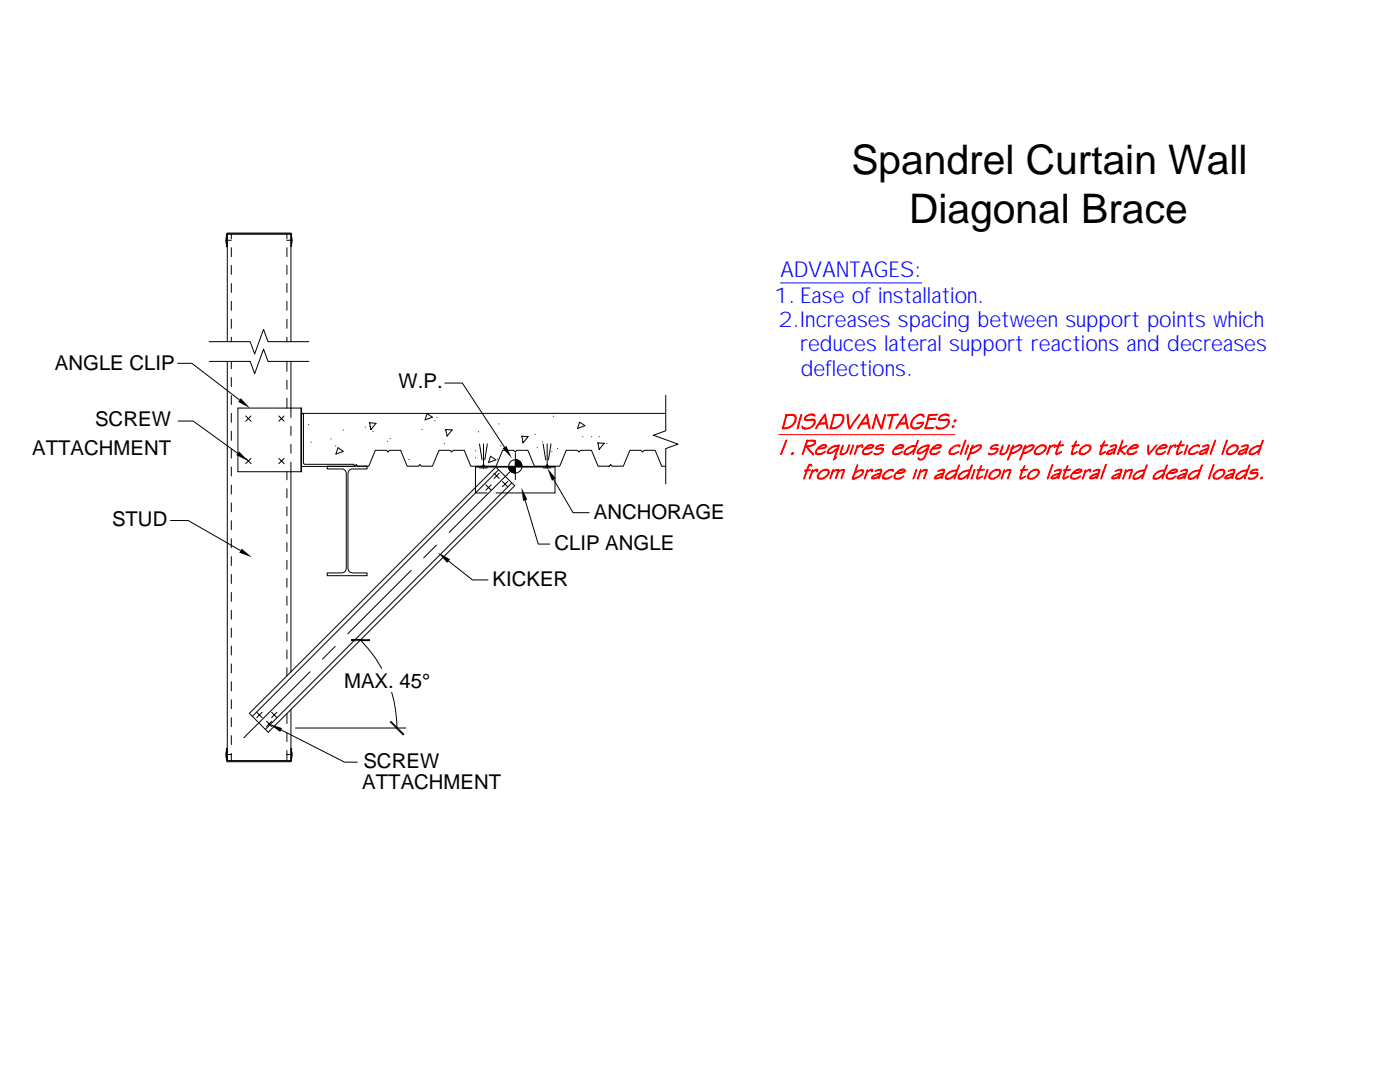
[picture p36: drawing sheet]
<svg xmlns="http://www.w3.org/2000/svg" width="279mm" height="216mm" viewBox="0 0 279 216" stroke-linecap="round" stroke-linejoin="round" font-family="sans-serif">
<defs><g id="words">
<g font-size="8.1">
<text x="169.9" y="34.7">Spandrel Curtain Wall</text>
<text x="181.4" y="44.4">Diagonal Brace</text>
</g>
<g font-size="4.4" fill="#00f">
<text x="155.7" y="55.2">ADVANTAGES:</text>
<text x="154.5" y="60.4">1. Ease of installation.</text>
<text x="155.4" y="65.2">2.Increases spacing between support points which</text>
<text x="159.7" y="70.1">reduces lateral support reactions and decreases</text>
<text x="159.8" y="75">deflections.</text>
</g>
<g font-size="4.1">
<text x="11" y="73.8">ANGLE CLIP</text>
<text x="79.5" y="77.5">W.P.</text>
<text x="19" y="85">SCREW</text>
<text x="6.4" y="90.8">ATTACHMENT</text>
<text x="22.4" y="104.9">STUD</text>
<text x="118.5" y="103.5">ANCHORAGE</text>
<text x="110.7" y="109.7">CLIP ANGLE</text>
<text x="98.3" y="117">KICKER</text>
<text x="68.7" y="137.2">MAX. 45°</text>
<text x="72.5" y="153.3">SCREW</text>
<text x="72.3" y="157.5">ATTACHMENT</text>
</g>
</g></defs>
<path d="M48 79.5l1.9 1.9-2.4-1.2zM47.7 90.1l1.9 1.9-2.4-1.2zM100.3 89.5l.7-.5 1.2 2.4zM104.1 97.3l1.1 2.4-.8 .2zM109.2 93.4l1.7 2.1-.7 .4zM48.2 109.5l2.1 1.7-2.5-.9zM87.4 110.3l2.4 1.3-.6 .7zM53.7 144.4l2.6 .9-.4 .7zM77.8 144.1l2.9 2.4-.3 .3zM78 143.8l2.7 2.7-2.9-2.4z" fill="#000"/>
<g fill="none" stroke="#000" stroke-width=".2">
<path d="M45.1 47.4v1.1M45.1 47.9h1.1M45.3 46.6l12.7-.1 .2 .2v2.5h-.1l-.1-2.5h-12.6v2.5h-.2zM46.2 46.7v.9M46.2 49.4v1.8M46.2 53v1.8M46.2 56.6v1.8M57.2 47.9h1.1M57.3 46.7v.9M57.3 49.4v1.8M57.3 53v1.8M57.3 56.6v1.8"/>
<path d="M58.1 46.7h-12.7v21.5M58.1 46.7v21.5M58.3 47.4v1.1M35.5 72.5h2.8l9.5 7.3M41.8 72.1h8.1l.9 2.5 1.8-4.9 .9 2.4h8.1M41.8 68.2h8.1l.9 2.4 1.8-4.9 .9 2.5h8.1M45.4 72.1v79.7h12.7v-10.2M46.2 60.1v1.8M46.2 63.7v1.8M46.2 67.3v.9M46.2 72.1v1.5M46.2 75.3v1.9"/>
<path d="M46.2 78.9v1.8M57.3 60.1v1.8M57.3 63.7v1.8M57.3 67.3v.9M57.3 72.1v2M57.3 75.9v1.8M57.3 79.4v2M58.1 72.1v11.2M88.8 76.4h3.5l8.3 12.8M132.9 78.9v7.1l-2.5 .8 4.9 1.8-2.4 .9v7.1M35.5 84h3l8.9 6.4M46.2 82.5v1.8"/>
<path d="M46.2 86v1.9M46.2 89.6v1.8M46.2 93.2v1.8M46.2 96.8v1.8M47.5 81.4h12.7v12.7h-12.7zM49 91.5l1.1 1M49 83l1.1 1.1M50.1 91.5l-1.1 1M50.1 83l-1.1 1.1M55.6 91.5l1.1 1M55.6 83l1.1 1.1M56.7 91.5l-1.1 1"/>
<path d="M56.7 83l-1.1 1.1M57.3 94.1v1.6M57.3 97.5v1.8M58.1 85.1v1.8M58.1 88.7v1.7M58.1 92.2v41.9M60 81.4v12.7M60.3 82.5l.3 .2v9.9h9.9l.2 .1 .1 .4h-10.6v-10.6h72.7M61.6 84.7h.1M62.1 88.2h.1M65.3 93h8v.6h-3a.87 .87 0 0 0-.9 .8v19.1a.87 .87 0 0 0 .9 .8h3v.6h-8v-.6h3a.87 .87 0 0 0 .8-.8v-19.1a.87 .87 0 0 0-.8-.8h-3zM66.1 87.6h.1"/>
<path d="M67 89h.1M67.5 89.3l1 .8-1.5 .5zM68.5 85.8h.1M70.8 93l.3-.3 .3 .3h2.2l1.3-3.1h2.2l.3 .3 .3-.3h2.2l1.4 3.1h2.2l.3-.3 .3 .3h2.2l1.3-3.1h2.2l.3 .3 .3-.3h2.2l1.4 3.1h2.2M72.9 85.2h.1M73.8 84.3l1.2 .2-1 1.2zM73.8 85.1v.1M74.4 86.1h.1M77.4 88v.1M77.9 87.5h.1M81.6 91.7h.1M84.2 85.7h.1"/>
<path d="M85.2 82.5l1.1 .7-1.5 .6zM86.8 83.9v.1M87.2 83.3v.1M88.7 88.5h.1M88.8 85.9v.1M89 85.7l1.2 .1-1 1.2zM94.9 91.3v.1M94.9 93.2h15.9M94.9 89.9v.1M95.5 86.1v.1M95.7 88.6l.5 3.2M95.7 93.4h1.6"/>
<path d="M96.2 93l.3-.3 .3 .3h2.2l1.3-3.1h2.2l.3 .3 .3-.3h2.2l1.4 3.1h2.2l.3-.3 .3 .3h2.2l1.3-3.1h2.2l.3 .3 .3-.3h2.2l1.4 3.1h2.2M96.5 88.6v4.8M97 96.8l1 1M97.2 98.4h-2.3v-5.3h15.9v5.3h-11.8M97.3 88.6l-.5 3.2M97.9 91l1.1 .8-1.5 .5zM98 96.8l-1 1M98.6 94.4l1 1.1M99.3 91.6h.1M99.5 93.7l-49.1 49.2M99.5 84.6h.1M99.6 94.4l-1 1.1"/>
<path d="M100 89h.1M100.3 96.1l1 1M101.3 96.1l-1 1M101.5 93.1h1.3v1.3M101.5 93.1h.1M101.6 93.1l-.1 .1M101.7 93.1l-.2 .2M101.8 93.1l-.3 .3M101.9 93.1l-.4 .4M102 93.1l-.4 .4M102.1 96.4l-49.2 49.2M102.1 93.1l-.5 .5"/>
<path d="M102.2 93.1l-.6 .5M102.3 93.1l-.6 .6M102.4 93.1l-.7 .6M102.5 93.1l-.8 .7M102.6 93.1l-.8 .8M102.7 93.1l-.9 .8M102.8 93.1l-.9 .9M102.8 91.7v1.4h1.4M102.8 93.1l-13.2 13.1M102.8 90.4v5.3M102.8 93.2l-.8 .9M102.8 93.3l-.8 .8"/>
<path d="M102.8 93.4l-.8 .7M102.8 93.5l-.7 .7M102.8 93.6l-.6 .6M102.8 93.7l-.5 .6M102.8 93.8l-.4 .5M102.8 94l-.4 .3M102.8 94l-.3 .3M102.8 94.1l-.2 .3M102.8 94.2l-.1 .2M102.8 94.3v.1M102.9 91.7l-.1 .1M103 91.7l-.2 .1"/>
<path d="M103.1 91.7l-.3 .3M103.1 91.8l-.3 .3M103.2 91.8l-.4 .3M103.3 91.8l-.5 .4M103.4 91.8l-.6 .6M103.5 91.9l-.7 .6M103.5 91.9l-.7 .7M103.6 92l-.8 .7M103.7 92l-.9 .8M103.7 92.1l-.9 .8M103.7 92.1l-.9 .9M103.8 92.1l-.9 1"/>
<path d="M103.9 92.2l-.9 .9M103.9 92.2l-.8 .9M103.9 92.3l-.8 .8M103.9 92.4l-.7 .7M104 92.4l-.6 .7M104 92.5l-.6 .6M104.1 92.5l-.6 .6M104.1 92.6l-.5 .5M104.1 92.6l-.4 .5M104.1 92.7l-.3 .4M104.2 87l1.2 .1-1 1.3zM104.2 92.8l-.3 .3"/>
<path d="M104.2 92.9l-.2 .2M104.2 93l-.1 .1M104.8 99.8l2.6 8.8h2.3M106.8 86.6v.1M107.2 89.2v.1M108.3 88.2h.1M108.4 93.4h1.6M108.4 88.6l.5 3.2M109.2 88.6v4.8M110 88.6l-.5 3.2M110.1 90.1h.1M110.4 83v.1"/>
<path d="M110.5 95.7l3.9 6.6h3.2M111.3 89.5h.1M115.7 84.2l1 .7-1.4 .6zM116.3 87.1h.1M118.1 87.1h.1M119.3 88.4l1.3 .1-1 1.2zM119.6 87.1h.1M121.1 88.5h.1M121.6 93l.3-.3 .3 .3h2.2l1.3-3.1h2.2l.3 .3 .3-.3h2.2l1.4 3.1h.8M34 103.9h3.6l10.3 5.9M46.2 100.4v1.7M46.2 103.9v1.8"/>
<path d="M46.2 107.5v1.8M46.2 111.1v1.7M46.2 114.6v1.8M46.2 118.2v1.8M57.3 101.1v1.8M57.3 104.7v1.7M57.3 108.3v1.7M57.3 111.8v1.8M57.3 115.4v1.8M57.3 119v1.8M82.1 113.8l-12.7 12.7M87.1 108.8l-2.5 2.5"/>
<path d="M89.5 112l4.8 3.7h3.1M46.2 121.8v1.7M46.2 125.3v1.8M46.2 128.9v1.8M46.2 132.5v1.8M46.2 136v1.9M46.2 139.6v1.8M57.3 122.5v1.8M57.3 126.1v1.8M57.3 129.7v1.8M57.3 133.2v1.7M61.9 134l-13.2 13.2"/>
<path d="M66.9 129l-2.5 2.5M71.9 127.7l3.1 3.6 1.2 2.1M78.2 138.2a27.4 27.4 0 0 1 1 7.1M45.1 150.6h1.1M45.1 150.1v1M45.2 149.3h.2v2.5h12.6l.1-2.5h.1v2.5l-.2 .2h-12.6l-.2-.2zM46.2 143.2v1.8M46.2 146.8v1.8M46.2 150.3v1.5M49.8 142.3l49.2-49.1 3.7 3.7-49.2 49.2zM51.2 142.1l1.1 1.1M52.3 142.1l-1.1 1.1"/>
<path d="M53.2 143.9l1.1 1.1M54.2 142.1l1.1 1.1M54.3 143.9l-1.1 1.1M55.3 142.1l-1.1 1.1M56.1 145.6l12.7 6.5h2.5M57.2 150.6h1.1M57.3 142.3v2.1M57.3 146.2v1.8M57.3 149.8v2M58.3 150.1v1M58.9 145.3h22.1"/>
<circle cx="102.8" cy="93.1" r="1.33"/>
</g>
<path d="M70.1 127.7h3.7" fill="none" stroke="#000" stroke-width=".42"/>
<path d="M155.8 56.5h28.2" fill="none" stroke="#00f" stroke-width=".2"/>
<g fill="#f00" stroke="#f00" stroke-width=".2">
<path d="M156.8 82.8l1.1 .1-.9 .1-.7 2.4h-.2z" fill-rule="evenodd"/>
<path d="M156.8 82.7l.2 .1z" fill-rule="evenodd"/>
<path d="M156.8 82.8l.8-.1a.93 .93 0 0 1 1.3 .6 2.36 2.36 0 0 1-2.8 2.3v-.2a2.2 2.2 0 0 0 2.6-2l-.4-.5z" fill-rule="evenodd"/>
<path d="M159.9 82.7l.1 .1-.7 2.8h-.2z" fill-rule="evenodd"/>
<path d="M160.1 85l.3 .4h.3l-.6 .1z" fill-rule="evenodd"/>
<path d="M160.1 85.5l.6-.1a1.41 1.41 0 0 0 1.7-1.5l-.3-.1h.5a1.73 1.73 0 0 1-2.3 1.8z" fill-rule="evenodd"/>
<path d="M161 83.7l1.1-.1 .5 .2z" fill-rule="evenodd"/>
<path d="M162 82.8l.5-.1 .2 .2-.1 .2z" fill-rule="evenodd"/>
<path d="M160.7 83.1l.4-.3a1.5 1.5 0 0 1 1.4-.1 1.98 1.98 0 0 0-1.8 .7l.1 .3 1.8 .1-2 .1-.1-.5z" fill-rule="evenodd"/>
<path d="M163.3 84.5h1.5l-1.3 .1-.7 .9z" fill-rule="evenodd"/>
<path d="M164.6 82.7v.2l-1 1.5-.3 .1z" fill-rule="evenodd"/>
<path d="M164.6 82.7l.2 .2 .4 2.7-.2-.2-.2-.9h-1.5l1.5-.2z" fill-rule="evenodd"/>
<path d="M166.3 82.8l1.1 .1-.9 .1-.6 2.4h-.2z" fill-rule="evenodd"/>
<path d="M166.4 82.7l.2 .1z" fill-rule="evenodd"/>
<path d="M166.3 82.8l.8-.1a.93 .93 0 0 1 1.3 .6 2.36 2.36 0 0 1-2.7 2.3v-.2a2.2 2.2 0 0 0 2.5-2l-.3-.5z" fill-rule="evenodd"/>
<path d="M171.3 82.9l.3-.2-1.8 2.6h-.2z" fill-rule="evenodd"/>
<path d="M169.1 82.7l.2 .2 .1 1.4a.82 .82 0 0 0 .4 1l-.3 .3a5.7 5.7 0 0 1-.4-2.9z" fill-rule="evenodd"/>
<path d="M171.7 84.5h1.5l-1.3 .1-.7 .9z" fill-rule="evenodd"/>
<path d="M173 82.7v.2l-1 1.5-.3 .1z" fill-rule="evenodd"/>
<path d="M173 82.7l.2 .2 .4 2.7-.2-.2-.2-.9h-1.5l1.5-.2z" fill-rule="evenodd"/>
<path d="M174.8 82.9l.1 .2-.7 2.5-.1-.2z" fill-rule="evenodd"/>
<path d="M176.5 82.8l.2-.1v.2l-.6 2.4-.2-.1z" fill-rule="evenodd"/>
<path d="M174.8 82.7l.2 .1 .6 1.8 .5 .7-.1 .3a5.2 5.2 0 0 1-1.1-2.5z" fill-rule="evenodd"/>
<path d="M178.1 82.9h.2l-.8 2.7-.1-.1z" fill-rule="evenodd"/>
<path d="M177.2 82.8l2.1-.1-.1 .1-1.8 .2-.2-.1z" fill-rule="evenodd"/>
<path d="M179.3 84.5h1.5l-1.3 .1-.7 .9z" fill-rule="evenodd"/>
<path d="M180.6 82.7v.2l-1 1.5-.3 .1z" fill-rule="evenodd"/>
<path d="M180.6 82.7l.2 .2 .4 2.7-.2-.2-.2-.9h-1.5l1.5-.2z" fill-rule="evenodd"/>
<path d="M182.8 85.4a1.45 1.45 0 0 0 1.3-.9l.2-.1a1.37 1.37 0 0 1-1.5 1z" fill-rule="evenodd"/>
<path d="M183 84.5l1.3-.2v.1l-.8 .1z" fill-rule="evenodd"/>
<path d="M183.8 82.8h.5l.1 .4z" fill-rule="evenodd"/>
<path d="M182.3 83.4a1.57 1.57 0 0 1 2-.6 2.03 2.03 0 0 0-2.2 2.3l.7 .3h.6a1.05 1.05 0 0 1-1.4 0 1.05 1.05 0 0 1 0-1.5z" fill-rule="evenodd"/>
<path d="M184.6 85.4l1.8-.1-.6 .2-1.1 .1z" fill-rule="evenodd"/>
<path d="M185.3 83.6l1.5-.1-.1 .1z" fill-rule="evenodd"/>
<path d="M185.3 82.8l1.8-.1-.2 .1-1.4 .1-.2 .7h1.4l-1.4 .1-.5 1.7h-.2z" fill-rule="evenodd"/>
<path d="M186.8 85l.4 .4h.3l-.6 .1z" fill-rule="evenodd"/>
<path d="M186.9 85.5l.6-.1a1.45 1.45 0 0 0 1.7-1.5l-.4-.1h.6a1.72 1.72 0 0 1-2.5 1.7z" fill-rule="evenodd"/>
<path d="M187.8 83.7h.6a.94 .94 0 0 1 1 .1z" fill-rule="evenodd"/>
<path d="M188.8 82.8l.5-.1 .1 .2-.1 .2z" fill-rule="evenodd"/>
<path d="M187.5 83.1l.3-.3a1.58 1.58 0 0 1 1.5-.1 2 2 0 0 0-1.8 .7v.3l1.9 .1-2 .1-.1-.5z" fill-rule="evenodd"/>
<path d="M190.1 85h.3l-.3 .3h-.1z" fill-rule="evenodd"/>
<path d="M190.5 83.8l.2-.1 .1 .2-.3 .3-.1-.2z" fill-rule="evenodd"/>
<path d="M160.8 89.1l1-.1-.7 .1 1.3 1.7-.3-.1z" fill-rule="evenodd"/>
<path d="M160.9 88.9a1.75 1.75 0 0 0 1.7-.5l-.1-.3-.4-.1h.6l.1 .3a1.02 1.02 0 0 1-1 .7z" fill-rule="evenodd"/>
<path d="M161 87.9l1.2-.1 .5 .2-1.5 .1-.3 .8 .9 .1-1 .1-.5 1.5-.2 .1z" fill-rule="evenodd"/>
<path d="M161 87.9l.2-.1z" fill-rule="evenodd"/>
<path d="M163.4 90.6l.5-.1 .8-.4-.6 .5z" fill-rule="evenodd"/>
<path d="M163.4 89.2l.5-.3h.6l-1 .4-.2 .2h1l-1.1 .1-.3 .4v.3a1.21 1.21 0 0 0 1.2 .3h-.1a1.13 1.13 0 0 1-1.2 0 1.25 1.25 0 0 1 .6-1.4z" fill-rule="evenodd"/>
<path d="M163.3 89.5l1.1-.2 .4-.2v-.2l-.8-.1 .5-.1 .4 .1 .1 .3-.4 .4z" fill-rule="evenodd"/>
<path d="M166.7 91.4l.3-.2z" fill-rule="evenodd"/>
<path d="M167 89.7h.3l-.6 1.7h.1l-.5 .4z" fill-rule="evenodd"/>
<path d="M165.4 89.6a1.96 1.96 0 0 1 1.9-.6 2.11 2.11 0 0 0-2 1.3l.2 .1h-.4v-.3z" fill-rule="evenodd"/>
<path d="M166.5 89l1-.2-.2 .9-1.1 .6a1.08 1.08 0 0 1-1.1 .1 2.55 2.55 0 0 0 2.2-1.4z" fill-rule="evenodd"/>
<path d="M168.1 88.9l.2-.1-.4 1.7 .1 .1h-.4z" fill-rule="evenodd"/>
<path d="M169.4 88.8l.2 .1-.5 1.3-.7 .5-.5 .1-.3-.2a1.29 1.29 0 0 0 1.4-.7z" fill-rule="evenodd"/>
<path d="M170.2 88.8h.2l-.1 .2-.5 1.5-.2 .2z" fill-rule="evenodd"/>
<path d="M171.2 89.2l.4-.3h.4l-.8 .4z" fill-rule="evenodd"/>
<path d="M171 88.9h.2v.4l-.7 1.4z" fill-rule="evenodd"/>
<path d="M171.6 88.9l.6-.1-.1 .4-.1 .1v-.4z" fill-rule="evenodd"/>
<path d="M172.8 90.6l.4-.1 .9-.4-.7 .5z" fill-rule="evenodd"/>
<path d="M172.8 89.2l.5-.3h.5l-1.1 .6h1l-1.1 .1-.3 .4 .1 .4 1 .2a.85 .85 0 0 1-1.3-.4l.3-.6z" fill-rule="evenodd"/>
<path d="M173.3 88.9l.6-.2 .4 .1 .1 .3-.4 .4h-1.3l1.1-.2 .4-.2v-.2z" fill-rule="evenodd"/>
<path d="M174.4 90.5l.1-.1 .4 .2-.4 .1z" fill-rule="evenodd"/>
<path d="M174.5 90.7a2.15 2.15 0 0 0 1.6-.8v-.2l-.2-.1 .4-.1a1.37 1.37 0 0 1-1.8 1.2z" fill-rule="evenodd"/>
<path d="M175.1 89.5l.8-.1 .4 .1z" fill-rule="evenodd"/>
<path d="M175.9 88.9l.4-.1 .1 .1z" fill-rule="evenodd"/>
<path d="M175 89l.6-.3 .7 .1-.4 .1a.87 .87 0 0 0-.9 .6h1.3l-1.5 .1z" fill-rule="evenodd"/>
<path d="M178.8 90.6l.4-.1 .9-.4-.6 .5z" fill-rule="evenodd"/>
<path d="M178.8 89.1l.5-.2h.5l-.9 .4-.2 .2h1l-1.1 .1-.2 .2-.1 .5a1.21 1.21 0 0 0 1.2 .3h-.2a1.13 1.13 0 0 1-1.2 0 1.31 1.31 0 0 1 .7-1.5z" fill-rule="evenodd"/>
<path d="M178.7 89.5l1.1-.2 .4-.2-.1-.2-.7-.1 .4-.1 .5 .1 .1 .3-.3 .3z" fill-rule="evenodd"/>
<path d="M182.4 90l.2-.2-.4 .9z" fill-rule="evenodd"/>
<path d="M180.8 89.6a1.95 1.95 0 0 1 1.9-.5l-1.3 .3a1.19 1.19 0 0 0-.8 1.1l.3 .1h-.5a.92 .92 0 0 1 .4-1z" fill-rule="evenodd"/>
<path d="M181.9 89l.9-.1 .4-1.1-.1 .7a2.71 2.71 0 0 1-2.3 2.3l-.4-.2a2.26 2.26 0 0 0 2.3-1.5z" fill-rule="evenodd"/>
<path d="M183.3 91.4l.8 .3a.62 .62 0 0 1-.9-.2z" fill-rule="evenodd"/>
<path d="M185 89.7l.3-.1-.4 1a1.7 1.7 0 0 1-.8 1.1h-.3a1.81 1.81 0 0 0 1.1-1.6z" fill-rule="evenodd"/>
<path d="M183 90.5l.4-.1a2.56 2.56 0 0 0 1.9-1.4l.2-.1-.2 .7-1.2 .7a1.06 1.06 0 0 1-1.1 .2z" fill-rule="evenodd"/>
<path d="M183.3 89.7a3.5 3.5 0 0 1 2.2-.9l-.2 .2a2.01 2.01 0 0 0-2.1 1.3l.2 .1-.4 .1v-.4z" fill-rule="evenodd"/>
<path d="M186.3 90.6l.4-.1 .9-.4-.7 .5z" fill-rule="evenodd"/>
<path d="M186.2 89.2l.6-.3h.5l-.5 .1-.6 .5h1l-1.1 .1-.3 .4v.4l.4 .2h.7h-.1a.86 .86 0 0 1-1.3-.4z" fill-rule="evenodd"/>
<path d="M186.2 89.5l1.1-.2 .4-.2-.1-.2h-.8l.5-.2 .5 .1 .1 .3-.3 .3z" fill-rule="evenodd"/>
<path d="M189.4 90.6l1-.1 .9-.4a1.53 1.53 0 0 1-1.9 .5z" fill-rule="evenodd"/>
<path d="M190 89.3l.6-.4h.6a1.57 1.57 0 0 0-1.6 1.5l.4 .2h-.6a1.02 1.02 0 0 1 .6-1.3z" fill-rule="evenodd"/>
<path d="M190.6 88.9l.7-.2 .3 .1v.2l-.2 .2-.1-.3z" fill-rule="evenodd"/>
<path d="M192.6 87.8h.1l.1 .2-.9 2.6-.2 .1z" fill-rule="evenodd"/>
<path d="M193.2 88.8h.1v.2l-.5 1.5-.2 .2z" fill-rule="evenodd"/>
<path d="M193.7 89.5l1.3-.6h.5l-.6 .2a1.48 1.48 0 0 0-1.2 1.3h.6l-.7 .2-.6 1.2z" fill-rule="evenodd"/>
<path d="M194 88.9h.2l-.1 .4-.3 .2z" fill-rule="evenodd"/>
<path d="M195 88.9l.5-.2 .4 .2a1.99 1.99 0 0 1-2.2 1.5 2.32 2.32 0 0 0 2-1.4z" fill-rule="evenodd"/>
<path d="M197.2 90.5l.1-.1 .4 .2-.4 .1z" fill-rule="evenodd"/>
<path d="M197.3 90.7a2.15 2.15 0 0 0 1.7-.8v-.2l-.3-.1 .5-.1a1.37 1.37 0 0 1-1.9 1.2z" fill-rule="evenodd"/>
<path d="M198 89.5l.8-.1 .4 .1z" fill-rule="evenodd"/>
<path d="M198.8 88.9l.3-.1 .1 .1z" fill-rule="evenodd"/>
<path d="M197.9 89l.6-.3 .6 .1-.3 .1a.87 .87 0 0 0-1 .6h1.4l-1.6 .1z" fill-rule="evenodd"/>
<path d="M200.1 88.9l.1 .1-.5 1.5 .2 .1h-.3v-.3z" fill-rule="evenodd"/>
<path d="M201.3 88.8l.2 .1a2.05 2.05 0 0 1-1.1 1.8l-.5 .1-.3-.2 .8-.1a2.93 2.93 0 0 0 .9-1.7z" fill-rule="evenodd"/>
<path d="M201.9 89.5l1.1-.6h.6l-.6 .2a1.37 1.37 0 0 0-1.2 1.3h.5l-.6 .2-.6 1.2z" fill-rule="evenodd"/>
<path d="M202.1 88.9h.2l-.2 .4-.2 .2z" fill-rule="evenodd"/>
<path d="M203 88.9l.5-.2 .5 .2a1.99 1.99 0 0 1-2.2 1.5l.5-.1a2.12 2.12 0 0 0 1.5-1.3z" fill-rule="evenodd"/>
<path d="M204.3 89.5l1.2-.6h.5l-.6 .2a1.48 1.48 0 0 0-1.2 1.3h.6l-.7 .2-.6 1.2z" fill-rule="evenodd"/>
<path d="M204.6 88.9h.1l-.1 .4-.3 .2z" fill-rule="evenodd"/>
<path d="M205.5 88.9l.5-.2 .4 .2a1.74 1.74 0 0 1-1.6 1.5h-.6a2.48 2.48 0 0 0 2-1.4z" fill-rule="evenodd"/>
<path d="M206.7 89.5l.4-.4 .6-.3 .4 .1-.8 .3a1.11 1.11 0 0 0-.6 1.2l.9 .2-.6 .2-.5-.2-.1-.4z" fill-rule="evenodd"/>
<path d="M207.7 88.8l.5-.1 .5 .2a1.41 1.41 0 0 1-1.6 1.7l.8-.3a1.16 1.16 0 0 0 .6-1.2z" fill-rule="evenodd"/>
<path d="M209.6 89.2l.4-.3h.4l-.8 .4z" fill-rule="evenodd"/>
<path d="M209.5 88.9l.1 .4-.6 1.4z" fill-rule="evenodd"/>
<path d="M210 88.9l.7-.1-.3 .5v-.4z" fill-rule="evenodd"/>
<path d="M210.9 90.5l1-.4-.9 .6z" fill-rule="evenodd"/>
<path d="M210.8 89h.3z" fill-rule="evenodd"/>
<path d="M210.8 88.9l1.5-.1-.2 .1-.8 .1-.2 .5a1.09 1.09 0 0 0-.1 1.2l-.2 .1a2.27 2.27 0 0 1 .3-1.8z" fill-rule="evenodd"/>
<path d="M211.7 88l-.3 .8h-.2z" fill-rule="evenodd"/>
<path d="M214 90.5l1-.4-.8 .6z" fill-rule="evenodd"/>
<path d="M214 89h.2z" fill-rule="evenodd"/>
<path d="M214 88.9l1.4-.1-.2 .1-.7 .1-.3 .5a1.09 1.09 0 0 0 0 1.2l-.3 .1a2.27 2.27 0 0 1 .3-1.8z" fill-rule="evenodd"/>
<path d="M214.8 88l-.3 .8h-.2z" fill-rule="evenodd"/>
<path d="M215.6 89.5l.4-.4 .6-.3 .4 .1a1.46 1.46 0 0 0-1.4 1.5l.9 .2-.6 .2-.5-.2-.1-.4z" fill-rule="evenodd"/>
<path d="M216.6 88.8l.5-.1 .6 .2a1.41 1.41 0 0 1-1.7 1.7l.9-.3a1.16 1.16 0 0 0 .6-1.2z" fill-rule="evenodd"/>
<path d="M219.7 90.5l.9-.4-.8 .6z" fill-rule="evenodd"/>
<path d="M219.6 89h.3z" fill-rule="evenodd"/>
<path d="M219.6 88.9l1.5-.1-1 .2-.2 .5a1.02 1.02 0 0 0-.1 1.2l-.3 .1v-.3l.4-1.5z" fill-rule="evenodd"/>
<path d="M220.4 88l.1 .1-.3 .7h-.2z" fill-rule="evenodd"/>
<path d="M221.2 90.6l1.1-.4-.6 .4z" fill-rule="evenodd"/>
<path d="M221.1 90l1-.4 .4 .1-.6 .2a.95 .95 0 0 0-.8 .6l.6 .1-.5 .1-.3-.1v-.3z" fill-rule="evenodd"/>
<path d="M222.5 88.9h.3l-.6 1.7 .1-.4h-.1l.3-.5-.4-.1 .4-.1 .1-.5z" fill-rule="evenodd"/>
<path d="M221.6 89a1.31 1.31 0 0 1 1.2-.1l-1.3 .3z" fill-rule="evenodd"/>
<path d="M223.3 89.8h.2l-.4 .9z" fill-rule="evenodd"/>
<path d="M223.6 89.6l1.3-.7-1.1 .7z" fill-rule="evenodd"/>
<path d="M224 87.8l.1 .2-.5 1.6h.2l-.2 .1 1 .9-.1 .1-1.2-1z" fill-rule="evenodd"/>
<path d="M225.6 90.6l.4-.1 .9-.4-.6 .5z" fill-rule="evenodd"/>
<path d="M225.6 89.2l.5-.3h.5l-.9 .4-.2 .2h1l-1.2 .1-.2 .4v.3a1.21 1.21 0 0 0 1.2 .3h-.2a.85 .85 0 0 1-1.2-.4l.3-.6z" fill-rule="evenodd"/>
<path d="M226.1 88.9l.6-.2 .4 .1 .1 .3-.4 .4h-1.3l1.1-.2 .4-.2-.1-.2z" fill-rule="evenodd"/>
<path d="M229.2 88.8l.1 .1v1.7l-.1 .1-.2-1z" fill-rule="evenodd"/>
<path d="M230.3 89.3l.5-.5h.1l-1.7 2v-.1z" fill-rule="evenodd"/>
<path d="M231.3 90.6l.5-.1 .8-.4a1.23 1.23 0 0 1-1.3 .5z" fill-rule="evenodd"/>
<path d="M231.4 89.1l.4-.2h.6l-.6 .1-.5 .5h.9l-1.1 .1-.2 .4v.4l.3 .2h.8h-.1a.81 .81 0 0 1-1.3-.4l.3-.6z" fill-rule="evenodd"/>
<path d="M231.8 88.9l.7-.2 .3 .1 .2 .3-.5 .4h-1.2l1-.2 .4-.2-.3-.2z" fill-rule="evenodd"/>
<path d="M233.7 89.2l.4-.3h.3l-.7 .4z" fill-rule="evenodd"/>
<path d="M233.6 88.9l.1 .4-.7 1.4z" fill-rule="evenodd"/>
<path d="M234.1 88.9l.6-.1-.2 .5v-.4z" fill-rule="evenodd"/>
<path d="M235 90.5l1-.4-.9 .6z" fill-rule="evenodd"/>
<path d="M234.9 89h.3z" fill-rule="evenodd"/>
<path d="M234.9 88.9l1.4-.1-.1 .1-.8 .1-.2 .5a1.09 1.09 0 0 0-.1 1.2l-.2 .1a2.27 2.27 0 0 1 .3-1.8z" fill-rule="evenodd"/>
<path d="M235.8 88l-.3 .8h-.2z" fill-rule="evenodd"/>
<path d="M236.9 88.9l.2-.1-.8 1.9z" fill-rule="evenodd"/>
<path d="M237.2 90.6l1-.1 .9-.4a1.53 1.53 0 0 1-1.9 .5z" fill-rule="evenodd"/>
<path d="M237.8 89.3l.6-.4h.6a1.57 1.57 0 0 0-1.6 1.5l.4 .2h-.6a1.02 1.02 0 0 1 .6-1.3z" fill-rule="evenodd"/>
<path d="M238.4 88.9l.7-.2 .3 .1v.2l-.2 .2-.1-.3z" fill-rule="evenodd"/>
<path d="M239.7 90.6l1-.4-.5 .4z" fill-rule="evenodd"/>
<path d="M239.6 90l1-.4 .4 .1-1.1 .3-.4 .3 .2 .3h.5l-.5 .1-.4-.1v-.3z" fill-rule="evenodd"/>
<path d="M240.9 88.9h.4l-.6 1.7v-.4h-.1l.4-.5-.4-.1 .4-.1 .1-.5z" fill-rule="evenodd"/>
<path d="M240 89a1.31 1.31 0 0 1 1.3-.1l-1.3 .3z" fill-rule="evenodd"/>
<path d="M242.5 87.8h.2l-1.1 2.9-.1-.2z" fill-rule="evenodd"/>
<path d="M244.8 87.8l.2 .1-.9 2.7-.2 .1z" fill-rule="evenodd"/>
<path d="M245 89.5l1-.7 .4 .1a1.32 1.32 0 0 0-1.4 1.5l.9 .2a.92 .92 0 0 1-1.1 0v-.6z" fill-rule="evenodd"/>
<path d="M246 88.8l.5-.1 .6 .2a1.35 1.35 0 0 1-1.7 1.7l.5-.1a1.21 1.21 0 0 0 .9-1.4z" fill-rule="evenodd"/>
<path d="M247.5 90.6l1.1-.4-.7 .4z" fill-rule="evenodd"/>
<path d="M247.4 90l1-.4 .4 .1-1 .3-.5 .3 .2 .3h.4l-.4 .1-.4-.1v-.3z" fill-rule="evenodd"/>
<path d="M248.8 88.9h.3l-.6 1.7 .1-.4h-.1l.3-.5-.4-.1 .5-.3v-.3z" fill-rule="evenodd"/>
<path d="M247.9 89a1.31 1.31 0 0 1 1.2-.1l-1.3 .3z" fill-rule="evenodd"/>
<path d="M251.2 90l.3-.2-.4 .9z" fill-rule="evenodd"/>
<path d="M249.6 89.6a2.11 2.11 0 0 1 1.9-.5 2.45 2.45 0 0 0-2 1v.4l.3 .1h-.5v-.4z" fill-rule="evenodd"/>
<path d="M250.7 89a1.11 1.11 0 0 0 1.3-1.1l.1 .1-.2 .4a2.4 2.4 0 0 1-2.2 2.4l-.4-.2a2.26 2.26 0 0 0 2.2-1.5z" fill-rule="evenodd"/>
<path d="M160.6 93.9h.3z" fill-rule="evenodd"/>
<path d="M160.6 93.9l.1-.1h1v.1h-.6l-.7 1.7 .5-1.7z" fill-rule="evenodd"/>
<path d="M161.6 92.8l.3-.1 .2 .2-.2 .1z" fill-rule="evenodd"/>
<path d="M161.4 92.7h.5l-.4 .2-.3 .9h-.2z" fill-rule="evenodd"/>
<path d="M162.2 94.1l.4-.3h.3z" fill-rule="evenodd"/>
<path d="M162.1 93.8l.1 .3-.7 1.5z" fill-rule="evenodd"/>
<path d="M162.6 93.8l.4-.2 .2 .1-.2 .5v-.3z" fill-rule="evenodd"/>
<path d="M163.4 94.4a1.3 1.3 0 0 1 1.4-.6 1.33 1.33 0 0 0-1.4 1.5l.9 .2-.6 .1-.5-.2v-.6z" fill-rule="evenodd"/>
<path d="M164.4 93.7a.76 .76 0 0 1 1.1 .5l-.3 .7a1.53 1.53 0 0 1-1.4 .6l.8-.3a1.03 1.03 0 0 0 .6-1.2z" fill-rule="evenodd"/>
<path d="M165.9 94.2l.9-.4h.3l-.9 .4-.5 1.3h-.1l.4-1.2z" fill-rule="evenodd"/>
<path d="M167.2 94l.7-.2h.3l-.9 .4-.4 1.2-.1 .1z" fill-rule="evenodd"/>
<path d="M166.2 93.7h.2l-.1 .3-.2 .1z" fill-rule="evenodd"/>
<path d="M166.8 93.8l.7-.1-.1 .3h-.2l.1-.1z" fill-rule="evenodd"/>
<path d="M167.9 93.8l.7-.1-.6 1.8-.1-.2 .5-1.4z" fill-rule="evenodd"/>
<path d="M170.3 95.5l.5-.2a2.22 2.22 0 0 0 1.4-1l-.1-.3-.2-.1h.4a1.55 1.55 0 0 1-1.4 1.5l-.4 .2z" fill-rule="evenodd"/>
<path d="M170.5 94.3l.9-.5 .6-.1 .3 .2a1.84 1.84 0 0 0-2 1.6l.2 .1h-.4z" fill-rule="evenodd"/>
<path d="M171.1 92.8h.1l-.4 1.3-.3 .2z" fill-rule="evenodd"/>
<path d="M173.1 94.1l.5-.3h.3l-.7 .3z" fill-rule="evenodd"/>
<path d="M173.1 93.8l.1 .3-.7 1.5z" fill-rule="evenodd"/>
<path d="M173.6 93.8l.4-.2 .2 .1-.1 .4h-.2l.1-.2z" fill-rule="evenodd"/>
<path d="M174.3 95.4l1-.4 .1 .1-.4 .3z" fill-rule="evenodd"/>
<path d="M173.9 95.2a1.84 1.84 0 0 1 1.7-.6l-1.1 .3-.4 .3 .1 .2 .6 .1-.5 .1-.4-.1z" fill-rule="evenodd"/>
<path d="M175.6 93.8l.4-.1-.5 1.7-.2 .1 .1-.4-.1-.1 .3-.4-.4-.1 .4-.1 .2-.5z" fill-rule="evenodd"/>
<path d="M174.7 93.9l1-.3 .3 .1-1.3 .4z" fill-rule="evenodd"/>
<path d="M176.1 95.4h1.1l.8-.4-.2 .2a1.32 1.32 0 0 1-1.7 .2z" fill-rule="evenodd"/>
<path d="M176.4 94.5a1.43 1.43 0 0 1 1.5-.7l-.4 .1a1.48 1.48 0 0 0-1.1 1.4l.3 .1h-.6v-.3z" fill-rule="evenodd"/>
<path d="M177.4 93.8l.6-.2 .3 .1 .1 .2-.2 .2-.1-.2z" fill-rule="evenodd"/>
<path d="M179.1 95.5l1.3-.5a1.59 1.59 0 0 1-1.3 .5z" fill-rule="evenodd"/>
<path d="M178.7 94.4l.9-.7 .5 .1-.4 .1-.7 .4 1 .1-1.1 .1-.3 .3v.5l.4 .2h.7l-.7 .1-.5-.2-.1-.5z" fill-rule="evenodd"/>
<path d="M179 94.3l1-.1 .5-.2-.1-.2-.8-.1 .5-.1 .5 .1a.64 .64 0 0 1-.6 .7z" fill-rule="evenodd"/>
<path d="M182.8 93.7l.2 .1-.8 1.8z" fill-rule="evenodd"/>
<path d="M183.8 94.1l.4-.3h.5l-.8 .3z" fill-rule="evenodd"/>
<path d="M183.6 93.8l.2-.1v.4h.1l-.2 .1-.6 1.4z" fill-rule="evenodd"/>
<path d="M184.2 93.8l.7-.2 .2 .1-.6 1.7-.1 .1 .5-1.6z" fill-rule="evenodd"/>
<path d="M186.9 95.4l.9-.4 .2 .1-.5 .3z" fill-rule="evenodd"/>
<path d="M186.5 95.2a1.84 1.84 0 0 1 1.6-.6l-.5 .1a1.02 1.02 0 0 0-.9 .7l.6 .1-.4 .1-.4-.1z" fill-rule="evenodd"/>
<path d="M188.1 93.8l.4-.1v.5l-.6 1.3 .1-.4-.2-.1 .3-.4-.4-.1 .5-.1 .1-.5z" fill-rule="evenodd"/>
<path d="M187.2 94l1-.4 .3 .1z" fill-rule="evenodd"/>
<path d="M190.6 94.8l.2-.1-.4 .9z" fill-rule="evenodd"/>
<path d="M189 94.5a1.96 1.96 0 0 1 1.9-.6 2.35 2.35 0 0 0-2.1 1.1v.3l.3 .2h-.4l-.1-.4z" fill-rule="evenodd"/>
<path d="M190.1 93.9l.9-.1 .3-1h.2l-.7 1.9-.2 .1a1.46 1.46 0 0 1-1.9 .7 2.32 2.32 0 0 0 2.2-1.6z" fill-rule="evenodd"/>
<path d="M193.2 94.8l.2-.1-.4 .9z" fill-rule="evenodd"/>
<path d="M191.6 94.5a1.82 1.82 0 0 1 1.9-.6l-1.3 .3a1.33 1.33 0 0 0-.8 1.1l.3 .2h-.5v-.4z" fill-rule="evenodd"/>
<path d="M192.7 93.9l.8-.1 .4-1h.2l-.7 1.9-.2 .1a1.51 1.51 0 0 1-2 .7 2.23 2.23 0 0 0 2.3-1.6z" fill-rule="evenodd"/>
<path d="M194.4 93.7h.2l-.2 .6-.3 1.1-.3 .2z" fill-rule="evenodd"/>
<path d="M195.1 95.4l1-.4-.9 .5z" fill-rule="evenodd"/>
<path d="M195 93.9h.3z" fill-rule="evenodd"/>
<path d="M195.1 93.8l1.4-.2-.2 .2-.8 .1-.3 1-.1 .5 .1 .1-.2 .1-.1-.3 .4-1.4h-.3z" fill-rule="evenodd"/>
<path d="M195.8 92.9l.1 .1-.3 .7h-.2z" fill-rule="evenodd"/>
<path d="M197 93.8l.2-.1-.7 1.9z" fill-rule="evenodd"/>
<path d="M197.6 94.4h.1a1.3 1.3 0 0 1 1.3-.6 1.33 1.33 0 0 0-1.4 1.5l.9 .2-.6 .1-.5-.2v-.6z" fill-rule="evenodd"/>
<path d="M198.6 93.7l.5-.1 .5 .3a1.41 1.41 0 0 1-1.6 1.6l.8-.3a1.03 1.03 0 0 0 .6-1.2z" fill-rule="evenodd"/>
<path d="M200.5 94.1l.5-.3h.5l-.9 .3z" fill-rule="evenodd"/>
<path d="M200.5 93.7v.4h.1l-.2 .1-.5 1.4z" fill-rule="evenodd"/>
<path d="M201 93.8l.6-.2 .2 .1-.5 1.7-.2 .1 .5-1.6z" fill-rule="evenodd"/>
<path d="M203.8 95.4l.9-.4-.8 .5z" fill-rule="evenodd"/>
<path d="M203.7 93.9h.3z" fill-rule="evenodd"/>
<path d="M203.7 93.8l1.4-.2-.2 .2-.7 .1-.5 1.3 .2 .3-.3 .1-.1-.3 .5-1.4h-.3z" fill-rule="evenodd"/>
<path d="M204.5 92.9l-.2 .6-.3 .2z" fill-rule="evenodd"/>
<path d="M205.3 94.4h.1a1.41 1.41 0 0 1 1.3-.6l-.4 .1a1.3 1.3 0 0 0-1 1.4l.9 .2-.5 .1-.6-.2-.1-.3z" fill-rule="evenodd"/>
<path d="M206.3 93.7a.85 .85 0 0 1 1 .2 1.13 1.13 0 0 1-.5 1.3l-.6 .3h-.5a1.38 1.38 0 0 0 1.5-1.5z" fill-rule="evenodd"/>
<path d="M210 92.7l.1 .1-1.1 2.8z" fill-rule="evenodd"/>
<path d="M210.1 95.4l1-.4 .1 .1-.4 .3z" fill-rule="evenodd"/>
<path d="M209.8 95.2a1.84 1.84 0 0 1 1.6-.6l-1.1 .3-.4 .3 .1 .2 .6 .1-.5 .1-.3-.1z" fill-rule="evenodd"/>
<path d="M211.4 93.8l.4-.1-.5 1.7-.1 .1v-.4l-.1-.1 .3-.4-.4-.1 .5-.1 .1-.5z" fill-rule="evenodd"/>
<path d="M210.5 93.9l1-.3 .3 .1-1.3 .4z" fill-rule="evenodd"/>
<path d="M212.3 95.4l1-.4-.8 .5z" fill-rule="evenodd"/>
<path d="M212.3 93.9h.3z" fill-rule="evenodd"/>
<path d="M212.3 93.8l1.4-.2-.2 .2-.7 .1-.2 .5a1.03 1.03 0 0 0-.1 1.1l-.3 .1-.1-.3 .5-1.4h-.3z" fill-rule="evenodd"/>
<path d="M213.1 92.9v.1l-.2 .7h-.3z" fill-rule="evenodd"/>
<path d="M214.3 95.5l1.3-.5a1.59 1.59 0 0 1-1.3 .5z" fill-rule="evenodd"/>
<path d="M214.4 94l.4-.3 .6 .1-.5 .1-.7 .4 1 .1-1.1 .1-.2 .3v.4a1.21 1.21 0 0 0 1.1 .3l-.7 .1-.6-.2a1.24 1.24 0 0 1 .7-1.4z" fill-rule="evenodd"/>
<path d="M214.2 94.3l1-.1 .5-.2v-.2l-.8-.1 .5-.1 .5 .1v.3l-.4 .3z" fill-rule="evenodd"/>
<path d="M216.7 94.1l.4-.3h.4l-.8 .3z" fill-rule="evenodd"/>
<path d="M216.7 93.7v.4l-.7 1.5z" fill-rule="evenodd"/>
<path d="M217.1 93.8l.5-.2 .1 .1-.1 .4h-.1l.1-.2z" fill-rule="evenodd"/>
<path d="M217.8 95.4l1-.4 .1 .1-.4 .3z" fill-rule="evenodd"/>
<path d="M217.5 95.2a1.84 1.84 0 0 1 1.6-.6l-1 .3-.4 .3v.2l.6 .1-.5 .1-.3-.1z" fill-rule="evenodd"/>
<path d="M219.1 93.8l.4-.1-.5 1.7-.1 .1v-.4l-.1-.1 .3-.4-.4-.1 .5-.1 .1-.5z" fill-rule="evenodd"/>
<path d="M218.1 94l1.1-.4 .3 .1z" fill-rule="evenodd"/>
<path d="M220.6 92.7l.2 .1-1.1 2.8z" fill-rule="evenodd"/>
<path d="M222.2 95.4l1-.4 .1 .1-.4 .3z" fill-rule="evenodd"/>
<path d="M222.2 94.9l.9-.4 .4 .1-.6 .1a.91 .91 0 0 0-.8 .7l.6 .1-.5 .1-.3-.1v-.3z" fill-rule="evenodd"/>
<path d="M223.5 93.8l.4-.1-.5 1.7-.1 .1v-.4l-.1-.1 .3-.4-.4-.1 .5-.1 .1-.5z" fill-rule="evenodd"/>
<path d="M222.5 94l.1-.1a1.43 1.43 0 0 1 1.3-.2z" fill-rule="evenodd"/>
<path d="M224.7 94.1l.5-.3h.5l-.8 .3z" fill-rule="evenodd"/>
<path d="M224.7 93.7l.2 .4-.2 .1-.5 1.4h-.1z" fill-rule="evenodd"/>
<path d="M225.2 93.8l.6-.2 .2 .1-.7 1.8 .5-1.6z" fill-rule="evenodd"/>
<path d="M228 94.8l.3-.1-.4 .9z" fill-rule="evenodd"/>
<path d="M226.5 94.5a1.82 1.82 0 0 1 1.8-.6l-1.2 .3a1.33 1.33 0 0 0-.8 1.1l.3 .2h-.5v-.4z" fill-rule="evenodd"/>
<path d="M227.5 93.9l.9-.1 .4-1h.2l-.7 1.9-.3 .1a1.46 1.46 0 0 1-1.9 .7 2.23 2.23 0 0 0 2.2-1.6z" fill-rule="evenodd"/>
<path d="M232.1 94.8l.2-.1-.4 .9z" fill-rule="evenodd"/>
<path d="M230.5 94.5a1.82 1.82 0 0 1 1.9-.6l-1.3 .3a1.33 1.33 0 0 0-.8 1.1l.3 .2h-.5v-.4z" fill-rule="evenodd"/>
<path d="M231.6 93.9l.9-.1 .3-1h.2l-.7 1.9-.2 .1a1.51 1.51 0 0 1-2 .7 2.23 2.23 0 0 0 2.3-1.6z" fill-rule="evenodd"/>
<path d="M233.4 95.5l.5-.1 .8-.4a1.59 1.59 0 0 1-1.3 .5z" fill-rule="evenodd"/>
<path d="M233 94.4l.9-.7 .5 .1-.5 .1-.6 .4 1 .1-1.1 .1-.2 .3v.4a1.21 1.21 0 0 0 1.1 .3h-.1a1.24 1.24 0 0 1-1.2-.1l-.1-.5z" fill-rule="evenodd"/>
<path d="M233.9 93.7l.6-.1 .4 .1 .1 .3-.7 .4-1-.1 1-.1 .5-.2v-.2z" fill-rule="evenodd"/>
<path d="M235.3 95.4l1-.4 .1 .1-.4 .3z" fill-rule="evenodd"/>
<path d="M234.9 95.2a1.84 1.84 0 0 1 1.7-.6l-.5 .1a1.02 1.02 0 0 0-.9 .7l.6 .1-.5 .1-.4-.1z" fill-rule="evenodd"/>
<path d="M236.6 93.8l.4-.1-.6 1.8v-.4l-.1-.1 .3-.4-.4-.1 .4-.1 .2-.5z" fill-rule="evenodd"/>
<path d="M235.6 94l1.1-.4 .3 .1z" fill-rule="evenodd"/>
<path d="M239.1 94.8l.2-.1-.4 .9z" fill-rule="evenodd"/>
<path d="M237.5 94.5a1.96 1.96 0 0 1 1.9-.6l-1.3 .3a1.33 1.33 0 0 0-.8 1.1l.3 .2h-.4l-.1-.4z" fill-rule="evenodd"/>
<path d="M238.5 93.9l.9-.1 .4-1h.2l-.7 1.9-.2 .1a1.46 1.46 0 0 1-1.9 .7 2.32 2.32 0 0 0 2.2-1.6z" fill-rule="evenodd"/>
<path d="M242.1 92.7l.2 .1-1.1 2.8z" fill-rule="evenodd"/>
<path d="M242.4 94.4a1.3 1.3 0 0 1 1.4-.6l-.4 .1a1.3 1.3 0 0 0-1 1.4l.8 .2-.5 .1-.6-.2v-.6z" fill-rule="evenodd"/>
<path d="M243.3 93.7h.1a.76 .76 0 0 1 1.1 .5l-.4 .7a1.53 1.53 0 0 1-1.3 .6 1.3 1.3 0 0 0 1.4-1.5z" fill-rule="evenodd"/>
<path d="M244.8 95.4l.9-.4 .2 .1-.5 .3z" fill-rule="evenodd"/>
<path d="M244.4 95.2a1.84 1.84 0 0 1 1.7-.6l-.6 .1a1.02 1.02 0 0 0-.9 .7l.7 .1-.5 .1-.4-.1z" fill-rule="evenodd"/>
<path d="M246.1 93.8l.4-.1-.6 1.8v-.4l-.2-.1 .4-.4-.4-.1 .4-.1 .2-.5z" fill-rule="evenodd"/>
<path d="M245.1 94l1.1-.4 .3 .1z" fill-rule="evenodd"/>
<path d="M248.5 94.8l.3-.1-.4 .9z" fill-rule="evenodd"/>
<path d="M247 94.5a1.96 1.96 0 0 1 1.9-.6l-1.3 .3a1.33 1.33 0 0 0-.8 1.1l.3 .2h-.5v-.4z" fill-rule="evenodd"/>
<path d="M248 93.9l.9-.1 .4-1h.2l-.7 1.9-.3 .1a1.46 1.46 0 0 1-1.9 .7 2.32 2.32 0 0 0 2.3-1.6z" fill-rule="evenodd"/>
<path d="M249.1 95.3l.5 .2h-.4z" fill-rule="evenodd"/>
<path d="M249.2 95.5a1.85 1.85 0 0 0 1.7-.7v-.3l-.3-.1h.4a1.16 1.16 0 0 1-1.4 1.2z" fill-rule="evenodd"/>
<path d="M249.9 94.4l.8-.1 .3 .1z" fill-rule="evenodd"/>
<path d="M250.7 93.8l.3-.2 .1 .2z" fill-rule="evenodd"/>
<path d="M249.8 93.9l.6-.3h.6l-.3 .2a.84 .84 0 0 0-1 .6h1.3l-1.5 .1v-.3z" fill-rule="evenodd"/>
<path d="M251.7 95.2h.2l.1 .1-.4 .3-.1-.2z" fill-rule="evenodd"/>
<path d="M156.8 87.8h.2v.3l-1.2 2.6z" fill-rule="evenodd"/>
<path d="M158.1 90.3h.2l.1 .2-.4 .2-.1-.1z" fill-rule="evenodd"/>
</g>
<path d="M155.4 86.7h35.1" fill="none" stroke="#f00" stroke-width=".2"/>
<use href="#words"/>
</svg>
